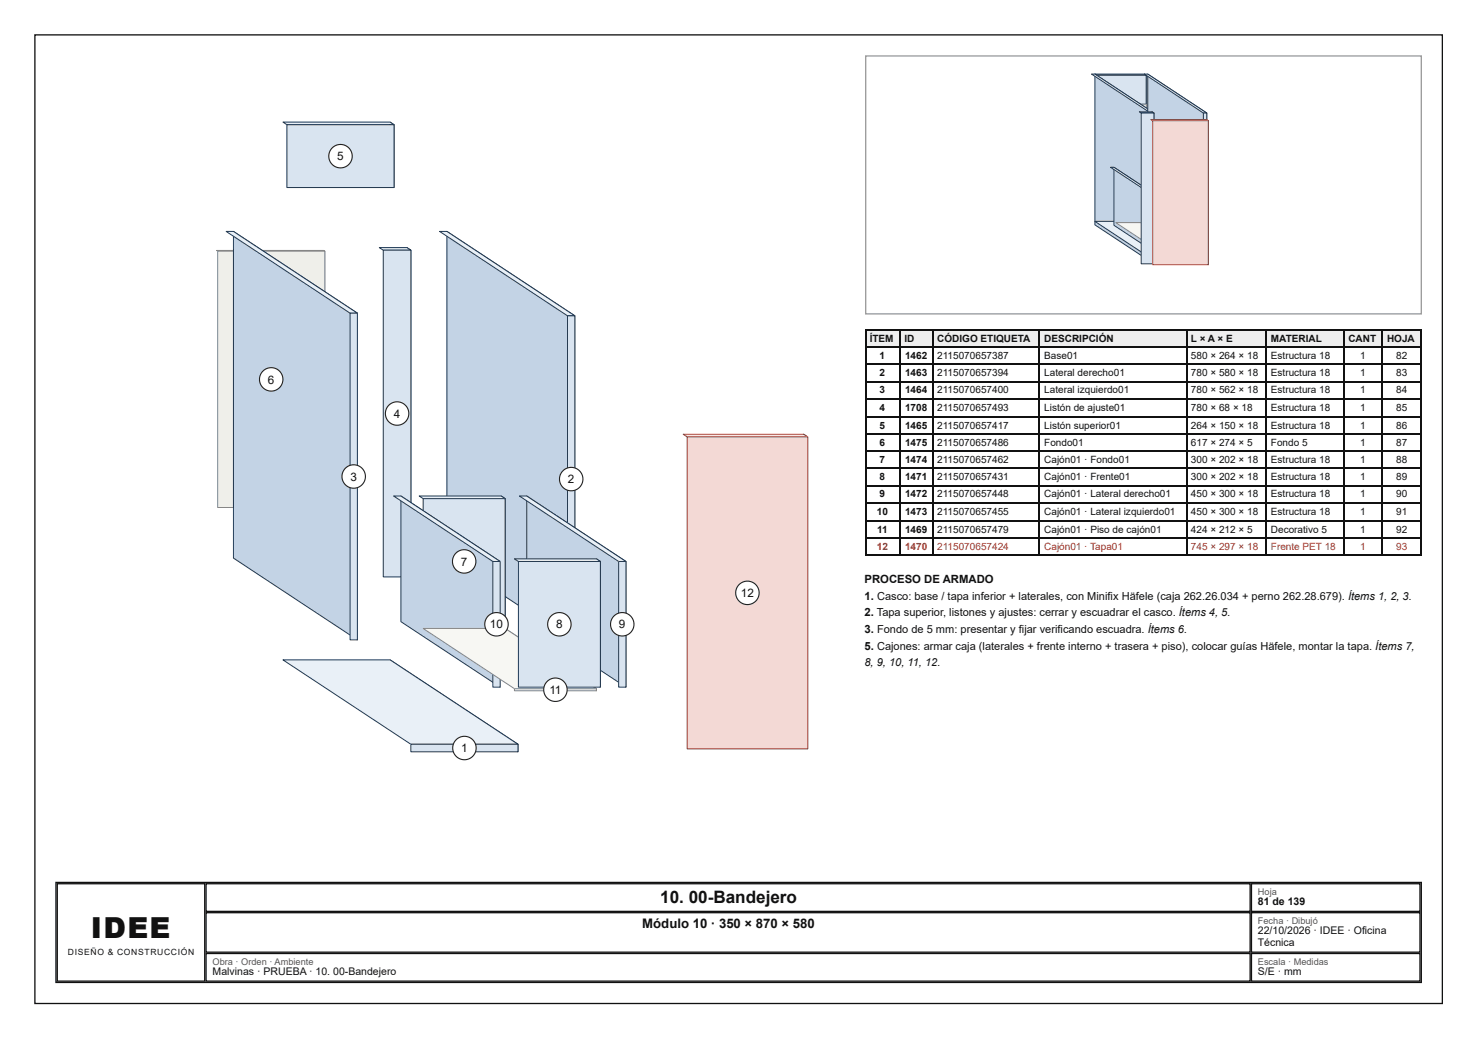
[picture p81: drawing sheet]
<svg xmlns="http://www.w3.org/2000/svg" width="297mm" height="210mm" viewBox="0 0 297 210" stroke-linecap="round" stroke-linejoin="round" font-family="sans-serif">
<defs><g id="words">
<text font-size="5.8" fill="#111" x="18.3" y="188.6">IDEE</text>
<text font-size="3.4" fill="#111" x="132.7" y="181.5">10. 00-Bandejero</text>
<text font-size="2.6" fill="#111" x="129.1" y="186.5">Módulo 10 · 350 × 870 × 580</text>
<g font-size="2.4" fill="#111">
<text x="67.8" y="32.2">5</text>
<text x="53.8" y="77.1">6</text>
<text x="79.1" y="84">4</text>
<text x="70.4" y="96.6">3</text>
<text x="114.1" y="97.2">2</text>
<text x="92.6" y="113.7">7</text>
<text x="148.9" y="120">12</text>
<text x="98.5" y="126.3">10</text>
<text x="111.7" y="126.3">8</text>
<text x="124.4" y="126.3">9</text>
<text x="110.4" y="139.5">11</text>
<text x="92.7" y="151.2">1</text>
</g>
<g font-size="2.3" fill="#111">
<text x="173.7" y="117.2">PROCESO DE ARMADO</text>
<text x="173.7" y="120.6">1. Casco: base / tapa inferior + laterales, con Minifix Häfele (caja 262.26.034 + perno 262.28.679). Ítems 1, 2, 3.</text>
<text x="173.7" y="123.8">2. Tapa superior, listones y ajustes: cerrar y escuadrar el casco. Ítems 4, 5.</text>
<text x="173.7" y="127.3">3. Fondo de 5 mm: presentar y fijar verificando escuadra. Ítems 6.</text>
<text x="173.7" y="130.7">5. Cajones: armar caja (laterales + frente interno + trasera + piso), colocar guías Häfele, montar la tapa. Ítems 7,</text>
</g>
<text font-size="2.2" fill="#111" x="173.7" y="133.9">8, 9, 10, 11, 12.</text>
<g font-size="2.1" fill="#111">
<text x="252.8" y="182">81 de 139</text>
<text x="252.8" y="187.9">22/10/2026 · IDEE · Oficina</text>
<text x="252.8" y="190.2">Técnica</text>
<text x="42.7" y="196.1">Malvinas · PRUEBA · 10. 00-Bandejero</text>
<text x="252.8" y="196.1">S/E · mm</text>
</g>
<g font-size="2" fill="#111">
<text x="174.8" y="68.8">ÍTEM</text>
<text x="181.7" y="68.8">ID</text>
<text x="188.3" y="68.8">CÓDIGO ETIQUETA</text>
<text x="209.8" y="68.8">DESCRIPCIÓN</text>
<text x="239.3" y="68.8">L × A × E</text>
<text x="255.4" y="68.8">MATERIAL</text>
<text x="271" y="68.8">CANT</text>
<text x="278.7" y="68.8">HOJA</text>
<text x="176.8" y="72.2">1</text>
<text x="176.8" y="75.7">2</text>
<text x="181.9" y="72.2">1462</text>
<text x="181.9" y="75.7">1463</text>
<text x="188.3" y="72.2">2115070657387</text>
<text x="188.3" y="75.7">2115070657394</text>
<text x="209.8" y="72.2">Base01</text>
<text x="209.8" y="75.7">Lateral derecho01</text>
<text x="239.3" y="72.2">580 × 264 × 18</text>
<text x="239.3" y="75.7">780 × 580 × 18</text>
<text x="255.4" y="72.2">Estructura 18</text>
<text x="255.4" y="75.7">Estructura 18</text>
<text x="273.4" y="72.2">1</text>
<text x="273.4" y="75.7">1</text>
<text x="280.6" y="72.2">82</text>
<text x="280.6" y="75.7">83</text>
<text x="176.8" y="79.1">3</text>
<text x="176.8" y="82.5">4</text>
<text x="181.9" y="79.1">1464</text>
<text x="181.9" y="82.5">1708</text>
<text x="188.3" y="79.1">2115070657400</text>
<text x="188.3" y="82.5">2115070657493</text>
<text x="209.8" y="79.1">Lateral izquierdo01</text>
<text x="209.8" y="82.5">Listón de ajuste01</text>
<text x="239.3" y="79.1">780 × 562 × 18</text>
<text x="239.3" y="82.5">780 × 68 × 18</text>
<text x="255.4" y="79.1">Estructura 18</text>
<text x="255.4" y="82.5">Estructura 18</text>
<text x="273.4" y="79.1">1</text>
<text x="273.4" y="82.5">1</text>
<text x="280.6" y="79.1">84</text>
<text x="280.6" y="82.5">85</text>
<text x="176.8" y="86.3">5</text>
<text x="176.8" y="89.7">6</text>
<text x="181.9" y="86.3">1465</text>
<text x="181.9" y="89.7">1475</text>
<text x="188.3" y="86.3">2115070657417</text>
<text x="188.3" y="89.7">2115070657486</text>
<text x="209.8" y="86.3">Listón superior01</text>
<text x="209.8" y="89.7">Fondo01</text>
<text x="239.3" y="86.3">264 × 150 × 18</text>
<text x="239.3" y="89.7">617 × 274 × 5</text>
<text x="255.4" y="86.3">Estructura 18</text>
<text x="255.4" y="89.7">Fondo 5</text>
<text x="273.4" y="86.3">1</text>
<text x="273.4" y="89.7">1</text>
<text x="280.6" y="86.3">86</text>
<text x="280.6" y="89.7">87</text>
<text x="176.8" y="93.1">7</text>
<text x="181.9" y="93.1">1474</text>
<text x="188.3" y="93.1">2115070657462</text>
<text x="209.8" y="93.1">Cajón01 · Fondo01</text>
<text x="239.3" y="93.1">300 × 202 × 18</text>
<text x="255.4" y="93.1">Estructura 18</text>
<text x="273.4" y="93.1">1</text>
<text x="280.6" y="93.1">88</text>
<text x="176.8" y="96.6">8</text>
<text x="176.8" y="100">9</text>
<text x="181.9" y="96.6">1471</text>
<text x="181.9" y="100">1472</text>
<text x="188.3" y="96.6">2115070657431</text>
<text x="188.3" y="100">2115070657448</text>
<text x="209.8" y="96.6">Cajón01 · Frente01</text>
<text x="209.8" y="100">Cajón01 · Lateral derecho01</text>
<text x="239.3" y="96.6">300 × 202 × 18</text>
<text x="239.3" y="100">450 × 300 × 18</text>
<text x="255.4" y="96.6">Estructura 18</text>
<text x="255.4" y="100">Estructura 18</text>
<text x="273.4" y="96.6">1</text>
<text x="273.4" y="100">1</text>
<text x="280.6" y="96.6">89</text>
<text x="280.6" y="100">90</text>
<text x="176.2" y="103.5">10</text>
<text x="176.3" y="107.2">11</text>
<text x="181.9" y="103.5">1473</text>
<text x="181.9" y="107.2">1469</text>
<text x="188.3" y="103.5">2115070657455</text>
<text x="188.3" y="107.2">2115070657479</text>
<text x="209.8" y="103.5">Cajón01 · Lateral izquierdo01</text>
<text x="209.8" y="107.2">Cajón01 · Piso de cajón01</text>
<text x="239.3" y="103.5">450 × 300 × 18</text>
<text x="239.3" y="107.2">424 × 212 × 5</text>
<text x="255.4" y="103.5">Estructura 18</text>
<text x="255.4" y="107.2">Decorativo 5</text>
<text x="273.4" y="103.5">1</text>
<text x="273.4" y="107.2">1</text>
<text x="280.6" y="103.5">91</text>
<text x="280.6" y="107.2">92</text>
</g>
<g font-size="2" fill="#a93226">
<text x="176.2" y="110.6">12</text>
<text x="181.9" y="110.6">1470</text>
<text x="188.3" y="110.6">2115070657424</text>
<text x="209.8" y="110.6">Cajón01 · Tapa01</text>
<text x="239.3" y="110.6">745 × 297 × 18</text>
<text x="255.4" y="110.6">Frente PET 18</text>
<text x="273.4" y="110.6">1</text>
<text x="280.6" y="110.6">93</text>
</g>
<g font-size="1.9" fill="#555">
<text x="252.8" y="179.9">Hoja</text>
<text x="252.8" y="185.7">Fecha · Dibujó</text>
<text x="42.7" y="193.9">Obra · Orden · Ambiente</text>
<text x="252.8" y="193.9">Escala · Medidas</text>
</g>
<text font-size="1.7" fill="#111" x="13.6" y="192.1">DISEÑO &amp; CONSTRUCCIÓN</text>
</g></defs>
<path d="M7 7h282.9v194.7h-282.9z" fill="none" stroke="#111" stroke-width=".26"/>
<path d="M65.2 50.4v51.6" fill="none" stroke="#e2e2dc" stroke-width=".22"/>
<path d="M43.5 50.4h21.5l.3 .1h-21.6zM65 50.4l.3 .1v51.5l-.3-.1z" fill="none" stroke="#7f8c8d" stroke-width=".2"/>
<path d="M43.5 50.4h21.8" fill="none" stroke="#f7f7f3" stroke-width=".2"/>
<path d="M43.7 50.5h21.6v51.5h-21.6z" fill="#efefea"/>
<path d="M43.7 50.5h21.6v51.5h-21.6z" fill="none" stroke="#7f8c8d" stroke-width=".2"/>
<path d="M78.4 24.5l.8 .6v12.6l-.8-.5z" fill="#c3d3e5"/>
<path d="M78.4 24.5l.8 .6v12.6l-.8-.5z" fill="none" stroke="#1f3a56" stroke-width=".2"/>
<path d="M56.9 24.5h21.5l.8 .6h-21.5z" fill="#e9f0f7"/>
<path d="M56.9 24.5h21.5l.8 .6h-21.5z" fill="none" stroke="#1f3a56" stroke-width=".2"/>
<path d="M57.7 25.1h21.5v12.6h-21.5z" fill="#d9e4f0"/>
<path d="M57.7 25.1h21.5v12.6h-21.5z" fill="none" stroke="#1f3a56" stroke-width=".2"/>
<path d="M46.9 46.5l24.9 16.5v65.6l-24.9-16.4z" fill="#c3d3e5"/>
<path d="M46.9 46.5l24.9 16.5v65.6l-24.9-16.4z" fill="none" stroke="#1f3a56" stroke-width=".2"/>
<path d="M45.4 46.5h1.5l24.9 16.5h-1.4z" fill="#e9f0f7"/>
<path d="M45.4 46.5h1.5l24.9 16.5h-1.4z" fill="none" stroke="#1f3a56" stroke-width=".2"/>
<path d="M70.4 63h1.4v65.6h-1.4z" fill="#d9e4f0"/>
<path d="M70.4 63h1.4v65.6h-1.4z" fill="none" stroke="#1f3a56" stroke-width=".2"/>
<path d="M78.4 132.7l25.7 16.9v1.5l-25.7-16.9z" fill="#c3d3e5"/>
<path d="M78.4 132.7l25.7 16.9v1.5l-25.7-16.9z" fill="none" stroke="#1f3a56" stroke-width=".2"/>
<path d="M56.9 132.7h21.5l25.7 16.9h-21.5z" fill="#e9f0f7"/>
<path d="M56.9 132.7h21.5l25.7 16.9h-21.5z" fill="none" stroke="#1f3a56" stroke-width=".2"/>
<path d="M82.6 149.6h21.5v1.5h-21.5z" fill="#d9e4f0"/>
<path d="M82.6 149.6h21.5v1.5h-21.5z" fill="none" stroke="#1f3a56" stroke-width=".2"/>
<path d="M89.8 46.5l25.7 17v65.7l-25.7-17z" fill="#c3d3e5"/>
<path d="M89.8 46.5l25.7 17v65.7l-25.7-17z" fill="none" stroke="#1f3a56" stroke-width=".2"/>
<path d="M88.3 46.5h1.5l25.7 17h-1.5z" fill="#e9f0f7"/>
<path d="M88.3 46.5h1.5l25.7 17h-1.5z" fill="none" stroke="#1f3a56" stroke-width=".2"/>
<path d="M114 63.5h1.5v65.7h-1.5z" fill="#d9e4f0"/>
<path d="M114 63.5h1.5v65.7h-1.5z" fill="none" stroke="#1f3a56" stroke-width=".2"/>
<path d="M100.7 99.7l.8 .5v25.3l-.8-.5z" fill="#c3d3e5"/>
<path d="M100.7 99.7l.8 .5v25.3l-.8-.5z" fill="none" stroke="#1f3a56" stroke-width=".2"/>
<path d="M84.2 99.7h16.5l.8 .5h-16.5z" fill="#e9f0f7"/>
<path d="M84.2 99.7h16.5l.8 .5h-16.5z" fill="none" stroke="#1f3a56" stroke-width=".2"/>
<path d="M85 100.2h16.5v25.3h-16.5z" fill="#d9e4f0"/>
<path d="M85 100.2h16.5v25.3h-16.5z" fill="none" stroke="#1f3a56" stroke-width=".2"/>
<path d="M81.8 49.8l.8 .5v65.7l-.8-.5z" fill="#c3d3e5"/>
<path d="M81.8 49.8l.8 .5v65.7l-.8-.5z" fill="none" stroke="#1f3a56" stroke-width=".2"/>
<path d="M76.2 49.8h5.6l.8 .5h-5.6z" fill="#e9f0f7"/>
<path d="M76.2 49.8h5.6l.8 .5h-5.6z" fill="none" stroke="#1f3a56" stroke-width=".2"/>
<path d="M77 50.3h5.6v65.7h-5.6z" fill="#d9e4f0"/>
<path d="M77 50.3h5.6v65.7h-5.6z" fill="none" stroke="#1f3a56" stroke-width=".2"/>
<path d="M80.6 99.7l19.9 13.2v25.2l-19.9-13.1z" fill="#c3d3e5"/>
<path d="M80.6 99.7l19.9 13.2v25.2l-19.9-13.1z" fill="none" stroke="#1f3a56" stroke-width=".2"/>
<path d="M79.1 99.7h1.5l19.9 13.2h-1.5z" fill="#e9f0f7"/>
<path d="M79.1 99.7h1.5l19.9 13.2h-1.5z" fill="none" stroke="#1f3a56" stroke-width=".2"/>
<path d="M99 112.9h1.5v25.2h-1.5z" fill="#d9e4f0"/>
<path d="M99 112.9h1.5v25.2h-1.5z" fill="none" stroke="#1f3a56" stroke-width=".2"/>
<path d="M101.5 126.3l18.4 12.2v.4l-18.4-12.1z" fill="#e2e2dc"/>
<path d="M101.5 126.3l18.4 12.2v.4l-18.4-12.1z" fill="none" stroke="#7f8c8d" stroke-width=".2"/>
<path d="M85 126.3h16.5l18.4 12.2h-16.5z" fill="#f7f7f3"/>
<path d="M85 126.3h16.5l18.4 12.2h-16.5zM103.4 138.5h16.5v.4h-16.5z" fill="none" stroke="#7f8c8d" stroke-width=".2"/>
<path d="M103.4 138.7h16.5" fill="none" stroke="#efefea" stroke-width=".42"/>
<path d="M105.8 99.7l20 13.2v25.2l-20-13.1z" fill="#c3d3e5"/>
<path d="M105.8 99.7l20 13.2v25.2l-20-13.1z" fill="none" stroke="#1f3a56" stroke-width=".2"/>
<path d="M104.4 99.7h1.4l20 13.2h-1.5z" fill="#e9f0f7"/>
<path d="M104.4 99.7h1.4l20 13.2h-1.5z" fill="none" stroke="#1f3a56" stroke-width=".2"/>
<path d="M124.3 112.9h1.5v25.2h-1.5z" fill="#d9e4f0"/>
<path d="M124.3 112.9h1.5v25.2h-1.5z" fill="none" stroke="#1f3a56" stroke-width=".2"/>
<path d="M119.9 112.4l.8 .5v25.2l-.8-.5z" fill="#c3d3e5"/>
<path d="M119.9 112.4l.8 .5v25.2l-.8-.5z" fill="none" stroke="#1f3a56" stroke-width=".2"/>
<path d="M103.4 112.4h16.5l.8 .5h-16.5z" fill="#e9f0f7"/>
<path d="M103.4 112.4h16.5l.8 .5h-16.5z" fill="none" stroke="#1f3a56" stroke-width=".2"/>
<path d="M104.2 112.9h16.5v25.2h-16.5z" fill="#d9e4f0"/>
<path d="M104.2 112.9h16.5v25.2h-16.5z" fill="none" stroke="#1f3a56" stroke-width=".2"/>
<path d="M161.5 87.3l.8 .5v62.8l-.8-.6z" fill="#e9c4be"/>
<path d="M161.5 87.3l.8 .5v62.8l-.8-.6z" fill="none" stroke="#a93226" stroke-width=".2"/>
<path d="M137.3 87.3h24.2l.8 .5h-24.2z" fill="#f9e8e5"/>
<path d="M137.3 87.3h24.2l.8 .5h-24.2z" fill="none" stroke="#a93226" stroke-width=".2"/>
<path d="M138.1 87.8h24.2v62.8h-24.2z" fill="#f3d9d5"/>
<path d="M138.1 87.8h24.2v62.8h-24.2z" fill="none" stroke="#a93226" stroke-width=".2"/>
<circle cx="68.4" cy="31.4" r=".4" fill="#222"/>
<circle cx="68.4" cy="31.4" r="2.35" fill="#fff"/>
<circle cx="68.4" cy="31.4" r="2.35" fill="none" stroke="#222" stroke-width=".22"/>
<circle cx="79.8" cy="83.1" r=".4" fill="#222"/>
<circle cx="79.8" cy="83.1" r="2.35" fill="#fff"/>
<circle cx="79.8" cy="83.1" r="2.35" fill="none" stroke="#222" stroke-width=".22"/>
<circle cx="71.1" cy="95.8" r=".4" fill="#222"/>
<circle cx="71.1" cy="95.8" r="2.35" fill="#fff"/>
<circle cx="71.1" cy="95.8" r="2.35" fill="none" stroke="#222" stroke-width=".22"/>
<circle cx="114.8" cy="96.3" r=".4" fill="#222"/>
<circle cx="114.8" cy="96.3" r="2.35" fill="#fff"/>
<circle cx="114.8" cy="96.3" r="2.35" fill="none" stroke="#222" stroke-width=".22"/>
<circle cx="150.2" cy="119.2" r=".4" fill="#222"/>
<circle cx="150.2" cy="119.2" r="2.35" fill="#fff"/>
<circle cx="150.2" cy="119.2" r="2.35" fill="none" stroke="#222" stroke-width=".22"/>
<circle cx="54.5" cy="76.3" r=".4" fill="#222"/>
<circle cx="54.5" cy="76.3" r="2.35" fill="#fff"/>
<circle cx="54.5" cy="76.3" r="2.35" fill="none" stroke="#222" stroke-width=".22"/>
<circle cx="99.8" cy="125.5" r=".4" fill="#222"/>
<circle cx="99.8" cy="125.5" r="2.35" fill="#fff"/>
<circle cx="99.8" cy="125.5" r="2.35" fill="none" stroke="#222" stroke-width=".22"/>
<circle cx="93.3" cy="112.9" r=".4" fill="#222"/>
<circle cx="93.3" cy="112.9" r="2.35" fill="#fff"/>
<circle cx="93.3" cy="112.9" r="2.35" fill="none" stroke="#222" stroke-width=".22"/>
<circle cx="112.4" cy="125.5" r=".4" fill="#222"/>
<circle cx="112.4" cy="125.5" r="2.35" fill="#fff"/>
<circle cx="112.4" cy="125.5" r="2.35" fill="none" stroke="#222" stroke-width=".22"/>
<circle cx="125" cy="125.5" r=".4" fill="#222"/>
<circle cx="125" cy="125.5" r="2.35" fill="#fff"/>
<circle cx="125" cy="125.5" r="2.35" fill="none" stroke="#222" stroke-width=".22"/>
<circle cx="111.6" cy="138.7" r=".4" fill="#222"/>
<circle cx="111.6" cy="138.7" r="2.35" fill="#fff"/>
<circle cx="111.6" cy="138.7" r="2.35" fill="none" stroke="#222" stroke-width=".22"/>
<circle cx="93.3" cy="150.4" r=".4" fill="#222"/>
<circle cx="93.3" cy="150.4" r="2.35" fill="#fff"/>
<circle cx="93.3" cy="150.4" r="2.35" fill="none" stroke="#222" stroke-width=".22"/>
<path d="M174 11.2h111.6v51.9h-111.6z" fill="none" stroke="#999" stroke-width=".26"/>
<path d="M230.1 14.9v6.1" fill="none" stroke="#c3d3e5" stroke-width=".37"/>
<path d="M220 14.9h10l.3 .2h-9.9zM230 14.9l.3 .2v5.9l-.3-.3z" fill="none" stroke="#1f3a56" stroke-width=".2"/>
<path d="M220 15h10.3" fill="none" stroke="#e9f0f7" stroke-width=".24"/>
<path d="M220.4 15.1h9.9v5.9h-9.9z" fill="#d9e4f0"/>
<path d="M220.4 15.1h9.9v5.9h-9.9z" fill="none" stroke="#1f3a56" stroke-width=".2"/>
<path d="M230.4 21v23.8" fill="none" stroke="#e2e2dc" stroke-width=".2"/>
<path d="M220.4 21h10zM230.3 21h.1v23.8h-.1z" fill="none" stroke="#7f8c8d" stroke-width=".2"/>
<path d="M220.4 21h10" fill="none" stroke="#f7f7f3" stroke-width=".2"/>
<path d="M220.5 21h9.9v23.8h-9.9z" fill="#efefea"/>
<path d="M220.5 21h9.9v23.8h-9.9z" fill="none" stroke="#7f8c8d" stroke-width=".2"/>
<path d="M231.6 33.6v11.9" fill="none" stroke="#c3d3e5" stroke-width=".37"/>
<path d="M223.9 33.6h7.6l.3 .3h-7.6zM231.5 33.6l.3 .3v11.6l-.3-.2z" fill="none" stroke="#1f3a56" stroke-width=".2"/>
<path d="M223.9 33.8h7.9" fill="none" stroke="#e9f0f7" stroke-width=".24"/>
<path d="M224.2 33.9h7.6v11.6h-7.6z" fill="#d9e4f0"/>
<path d="M224.2 33.9h7.6v11.6h-7.6z" fill="none" stroke="#1f3a56" stroke-width=".2"/>
<path d="M220 14.9l11.5 7.6v30.3l-11.5-7.6z" fill="#c3d3e5"/>
<path d="M220 14.9l11.5 7.6v30.3l-11.5-7.6z" fill="none" stroke="#1f3a56" stroke-width=".2"/>
<path d="M219.3 14.9h.7l11.5 7.6h-.7z" fill="#e9f0f7"/>
<path d="M219.3 14.9h.7l11.5 7.6h-.7z" fill="none" stroke="#1f3a56" stroke-width=".2"/>
<path d="M230.8 22.5h.7v30.3h-.7z" fill="#d9e4f0"/>
<path d="M230.8 22.5h.7v30.3h-.7z" fill="none" stroke="#1f3a56" stroke-width=".2"/>
<path d="M230 44.5l11.8 7.8v.7l-11.8-7.8z" fill="#c3d3e5"/>
<path d="M230 44.5l11.8 7.8v.7l-11.8-7.8z" fill="none" stroke="#1f3a56" stroke-width=".2"/>
<path d="M220 44.5h10l11.8 7.8h-9.9z" fill="#e9f0f7"/>
<path d="M220 44.5h10l11.8 7.8h-9.9z" fill="none" stroke="#1f3a56" stroke-width=".2"/>
<path d="M231.9 52.3h9.9v.7h-9.9z" fill="#d9e4f0"/>
<path d="M231.9 52.3h9.9v.7h-9.9z" fill="none" stroke="#1f3a56" stroke-width=".2"/>
<path d="M230.6 14.9l11.9 7.8v30.3l-11.9-7.8z" fill="#c3d3e5"/>
<path d="M230.6 14.9l11.9 7.8v30.3l-11.9-7.8z" fill="none" stroke="#1f3a56" stroke-width=".2"/>
<path d="M230 14.9h.6l11.9 7.8h-.7z" fill="#e9f0f7"/>
<path d="M230 14.9h.6l11.9 7.8h-.7z" fill="none" stroke="#1f3a56" stroke-width=".2"/>
<path d="M241.8 22.7h.7v30.3h-.7z" fill="#d9e4f0"/>
<path d="M241.8 22.7h.7v30.3h-.7z" fill="none" stroke="#1f3a56" stroke-width=".2"/>
<path d="M223.9 33.6l9.2 6.1v11.7l-9.2-6.1z" fill="#c3d3e5"/>
<path d="M223.9 33.6l9.2 6.1v11.7l-9.2-6.1z" fill="none" stroke="#1f3a56" stroke-width=".2"/>
<path d="M223.2 33.6h.7l9.2 6.1h-.7z" fill="#e9f0f7"/>
<path d="M223.2 33.6h.7l9.2 6.1h-.7z" fill="none" stroke="#1f3a56" stroke-width=".2"/>
<path d="M232.4 39.7h.7v11.7h-.7z" fill="#d9e4f0"/>
<path d="M232.4 39.7h.7v11.7h-.7z" fill="none" stroke="#1f3a56" stroke-width=".2"/>
<path d="M231.8 44.8l8.5 5.5v.2l-8.5-5.5z" fill="#e2e2dc"/>
<path d="M231.8 44.8l8.5 5.5v.2l-8.5-5.5z" fill="none" stroke="#7f8c8d" stroke-width=".2"/>
<path d="M224.2 44.8h7.6l8.5 5.5h-7.6z" fill="#f7f7f3"/>
<path d="M224.2 44.8h7.6l8.5 5.5h-7.6zM232.7 50.3h7.6v.2h-7.6z" fill="none" stroke="#7f8c8d" stroke-width=".2"/>
<path d="M232.7 50.4h7.6" fill="none" stroke="#efefea" stroke-width=".2"/>
<path d="M232.1 33.6l9.2 6.1v11.7l-9.2-6.1z" fill="#c3d3e5"/>
<path d="M232.1 33.6l9.2 6.1v11.7l-9.2-6.1z" fill="none" stroke="#1f3a56" stroke-width=".2"/>
<path d="M231.5 33.6h.6l9.2 6.1h-.6z" fill="#e9f0f7"/>
<path d="M231.5 33.6h.6l9.2 6.1h-.6z" fill="none" stroke="#1f3a56" stroke-width=".2"/>
<path d="M240.7 39.7h.6v11.7h-.6z" fill="#d9e4f0"/>
<path d="M229 22.5h2.5l.4 .2h-2.6zM231.5 22.5l.4 .2v30.3l-.4-.2zM240.7 39.7h.6v11.7h-.6z" fill="none" stroke="#1f3a56" stroke-width=".2"/>
<path d="M231.7 22.5v30.5" fill="none" stroke="#c3d3e5" stroke-width=".37"/>
<path d="M229 22.6h2.9" fill="none" stroke="#e9f0f7" stroke-width=".24"/>
<path d="M229.3 22.7h2.6v30.3h-2.6z" fill="#d9e4f0"/>
<path d="M229.3 22.7h2.6v30.3h-2.6zM232.7 39.5h7.6l.4 .2h-7.6zM240.3 39.5l.4 .2v11.7l-.4-.3z" fill="none" stroke="#1f3a56" stroke-width=".2"/>
<path d="M240.5 39.5v11.9" fill="none" stroke="#c3d3e5" stroke-width=".37"/>
<path d="M232.7 39.6h8" fill="none" stroke="#e9f0f7" stroke-width=".24"/>
<path d="M233.1 39.7h7.6v11.7h-7.6z" fill="#d9e4f0"/>
<path d="M233.1 39.7h7.6v11.7h-7.6z" fill="none" stroke="#1f3a56" stroke-width=".2"/>
<path d="M242.6 24v29.2" fill="none" stroke="#e9c4be" stroke-width=".37"/>
<path d="M231.3 24h11.1l.4 .3h-11.2zM242.4 24l.4 .3v28.9l-.4-.2z" fill="none" stroke="#a93226" stroke-width=".2"/>
<path d="M231.3 24.1h11.5" fill="none" stroke="#f9e8e5" stroke-width=".24"/>
<path d="M231.6 24.3h11.2v28.9h-11.2z" fill="#f3d9d5"/>
<path d="M231.6 24.3h11.2v28.9h-11.2z" fill="none" stroke="#a93226" stroke-width=".2"/>
<g fill="#eee">
<path d="M173.8 66.1h6.9v3.7h-6.9z"/>
<path d="M180.7 66.1h6.6v3.7h-6.6z"/>
<path d="M187.3 66.1h21.7v3.7h-21.7z"/>
<path d="M209 66.1h29.4v3.7h-29.4z"/>
<path d="M238.4 66.1h16.1v3.7h-16.1z"/>
<path d="M254.5 66.1h15.6v3.7h-15.6z"/>
<path d="M270.1 66.1h7.7v3.7h-7.7z"/>
<path d="M277.8 66.1h7.7v3.7h-7.7z"/>
</g>
<g fill="none" stroke="#111" stroke-width=".26">
<path d="M173.8 66.3h111.9M173.8 69.7h111.9M173.8 73.2h111.9M173.8 76.9h111.9M174 66.1v45.6M180.8 66.1v45.6M187.5 66.1v45.6M208.9 66.1v45.6M238.5 66.1v45.6M254.4 66.1v45.6M270 66.1v45.6M277.7 66.1v45.6"/>
<path d="M285.6 66.1v45.6M173.8 80.3h111.9M173.8 83.7h111.9M173.8 87.2h111.9M173.8 90.6h111.9M173.8 94.1h111.9M173.8 97.8h111.9M173.8 101.2h111.9M173.8 104.6h111.9M173.8 108.1h111.9M173.8 111.5h111.9M11.2 177.4h274.4v20.1h-274.4z"/>
<path d="M11.5 177.7h29.6v19.5h-29.6zM41.4 177.7h209.8v5.5h-209.8zM251.5 177.7h33.9v5.5h-33.9zM41.4 183.5h209.8v7.9h-209.8zM41.4 191.7h209.8v5.5h-209.8zM251.5 183.5h33.9v7.9h-33.9zM251.5 191.7h33.9v5.5h-33.9z"/>
</g>
<use href="#words"/>
</svg>
